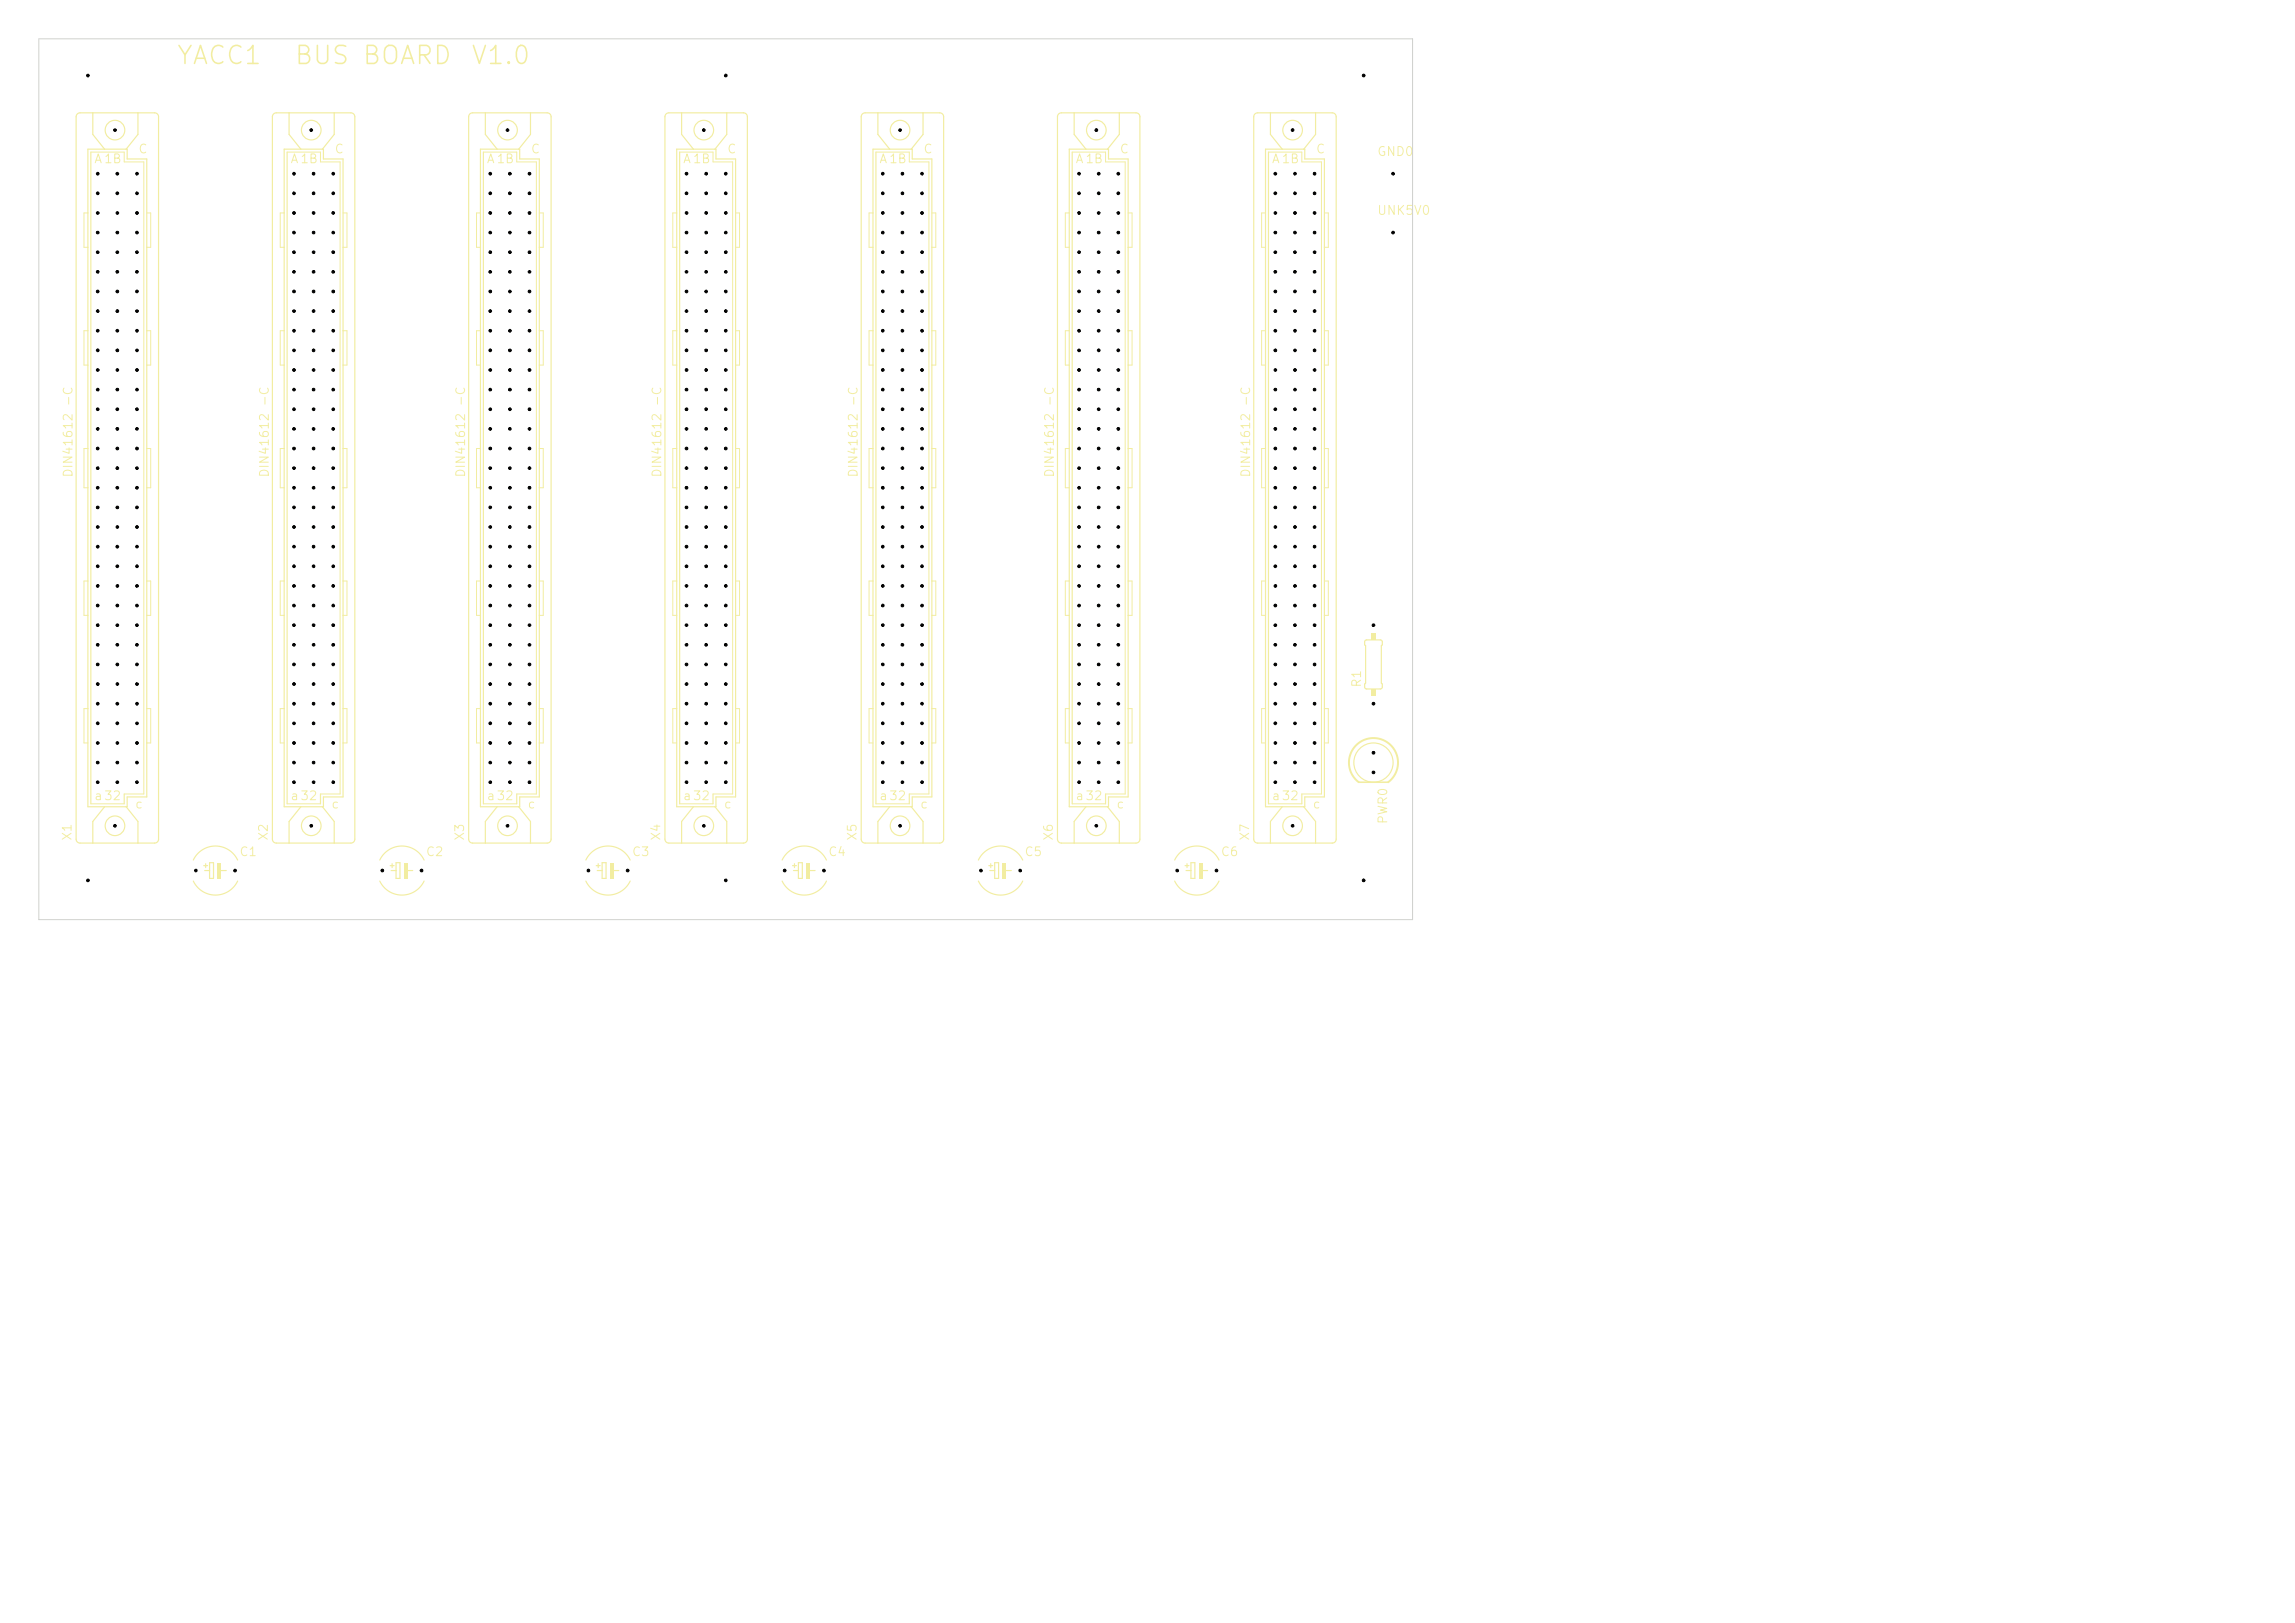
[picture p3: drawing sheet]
<svg xmlns="http://www.w3.org/2000/svg" width="297mm" height="210mm" viewBox="0 0 297 210" stroke-linecap="round" stroke-linejoin="round" font-family="sans-serif">
<defs><g id="words">
<g font-size="2.3" fill="#f2eda1">
<text x="22.7" y="8.9">YACC1</text>
<text x="37.9" y="8.9">BUS BOARD</text>
<text x="60.8" y="8.9">V1.0</text>
</g>
<g font-size="1.2" fill="#f2eda1">
<text x="178.1" y="20.5">GND0</text>
<text x="178.1" y="28.1">UNK5V0</text>
</g>
<g font-size="1.1" fill="#f2eda1">
<text x="12.1" y="21.4">A1B</text>
<text x="17.8" y="20.1">C</text>
<text x="37.5" y="21.4">A1B</text>
<text x="43.2" y="20.1">C</text>
<text x="62.9" y="21.4">A1B</text>
<text x="68.6" y="20.1">C</text>
<text x="88.3" y="21.4">A1B</text>
<text x="94" y="20.1">C</text>
<text x="113.7" y="21.4">A1B</text>
<text x="119.4" y="20.1">C</text>
<text x="139.1" y="21.4">A1B</text>
<text x="144.8" y="20.1">C</text>
<text x="164.5" y="21.4">A1B</text>
<text x="170.2" y="20.1">C</text>
<text x="9.7" y="61.9" transform="rotate(-90 9.7 61.9)">DIN41612 -C</text>
<text x="35.1" y="61.9" transform="rotate(-90 35.1 61.9)">DIN41612 -C</text>
<text x="60.5" y="61.9" transform="rotate(-90 60.5 61.9)">DIN41612 -C</text>
<text x="85.9" y="61.9" transform="rotate(-90 85.9 61.9)">DIN41612 -C</text>
<text x="111.3" y="61.9" transform="rotate(-90 111.3 61.9)">DIN41612 -C</text>
<text x="136.7" y="61.9" transform="rotate(-90 136.7 61.9)">DIN41612 -C</text>
<text x="162.1" y="61.9" transform="rotate(-90 162.1 61.9)">DIN41612 -C</text>
<text x="176.4" y="89.1" transform="rotate(-90 176.4 89.1)">R1</text>
<text x="12.1" y="103.8">a32</text>
<text x="17.4" y="104.9">c</text>
<text x="37.5" y="103.8">a32</text>
<text x="42.8" y="104.9">c</text>
<text x="62.9" y="103.8">a32</text>
<text x="68.2" y="104.9">c</text>
<text x="88.3" y="103.8">a32</text>
<text x="93.6" y="104.9">c</text>
<text x="113.7" y="103.8">a32</text>
<text x="119" y="104.9">c</text>
<text x="139.1" y="103.8">a32</text>
<text x="144.4" y="104.9">c</text>
<text x="164.5" y="103.8">a32</text>
<text x="169.8" y="104.9">c</text>
<text x="179.8" y="106.7" transform="rotate(-90 179.8 106.7)">PWR0</text>
<text x="9.5" y="108.9" transform="rotate(-90 9.5 108.9)">X1</text>
<text x="30.9" y="111.1">C1</text>
<text x="34.9" y="108.9" transform="rotate(-90 34.9 108.9)">X2</text>
<text x="55" y="111.1">C2</text>
<text x="60.3" y="108.9" transform="rotate(-90 60.3 108.9)">X3</text>
<text x="81.7" y="111.1">C3</text>
<text x="85.7" y="108.9" transform="rotate(-90 85.7 108.9)">X4</text>
<text x="107.1" y="111.1">C4</text>
<text x="111.1" y="108.9" transform="rotate(-90 111.1 108.9)">X5</text>
<text x="132.5" y="111.1">C5</text>
<text x="136.5" y="108.9" transform="rotate(-90 136.5 108.9)">X6</text>
<text x="157.9" y="111.1">C6</text>
<text x="161.9" y="108.9" transform="rotate(-90 161.9 108.9)">X7</text>
</g>
</g></defs>
<path d="M126.6 111.3a3.2 3.2 0 0 1 2.9-1.8 3.2 3.2 0 0 1 2.9 1.8M126.6 114a3.2 3.2 0 0 0 2.9 1.8 3.2 3.2 0 0 0 2.9-1.8M128 112h.5M128.1 112.6h.6M128.2 111.8v.5M128.7 111.6h.5v2.1h-.5zM130.1 112.6h.8" fill="none" stroke="#f2eda1" stroke-width=".15"/>
<path d="M129.7 111.6h.5v2.1h-.5z" fill="#f2eda1"/>
<g fill="none" stroke="#f2eda1" stroke-width=".15">
<path d="M86.2 14.7l.4-.1h9.6a.51 .51 0 0 1 .5 .5v93.5a.51 .51 0 0 1-.5 .5h-9.6a.51 .51 0 0 1-.5-.5v-93.5zM87.6 19.3h5.1v1.3h2.5v82.5h-2.5v1.3h-5.1zM88 19.7v84.3M88.2 14.6v2.8l1.5 1.9M94.1 14.6v2.8l-1.6 1.9M176.7 82.9l.2-.1h1.7l.3 .2v.4l-.1 .2v4.8l.1 .1v.4l-.2 .2h-1.9l-.2-.1v-.5l.1-.1v-4.8l-.1-.2zM89.7 104.4l-1.5 1.9v2.8M92.3 102.7v1.3M92.5 104.4l1.6 1.9v2.8"/>
<circle cx="91.1" cy="16.8" r="1.27"/>
<circle cx="91.1" cy="106.9" r="1.27"/>
</g>
<path d="M88 19.7h4.3v1.3h2.5v81.7h-2.5M87.6 27.6h-.5v4.4h.5M95.2 27.6h.5v4.4h-.5M87.6 42.8h-.5v4.4h.5M87.6 58h-.5v5.1h.5M95.2 42.8h.5v4.4h-.5M95.2 58h.5v5.1h-.5M87.6 75.2h-.5v4.4h.5M95.2 75.2h.5v4.4h-.5M87.6 91.7h-.5v4.4h.5M95.2 91.7h.5v4.4h-.5M88 104h4.3" fill="none" stroke="#f2eda1" stroke-width=".13"/>
<g fill="#f2eda1">
<path d="M177.4 81.9h.6v.9h-.6z"/>
<path d="M177.4 89.1h.6v.9h-.6z"/>
</g>
<path d="M175.8 101.2h3.8" fill="none" stroke="#f2eda1" stroke-width=".2"/>
<path d="M175.8 101.2a3.2 3.2 0 0 1-.4-4.7 3.2 3.2 0 0 1 4.7 0 3.2 3.2 0 0 1-.5 4.7" fill="none" stroke="#f2eda1" stroke-width=".25"/>
<g fill="none" stroke="#f2eda1" stroke-width=".15">
<path d="M10 14.7l.4-.1h9.6a.51 .51 0 0 1 .5 .5v93.5a.51 .51 0 0 1-.5 .5h-9.6a.51 .51 0 0 1-.5-.5v-93.5zM11.4 19.3h5.1v1.3h2.5v82.5h-2.5v1.3h-5.1zM11.8 19.7v84.3M12 14.6v2.8l1.5 1.9M17.9 14.6v2.8l-1.6 1.9M35.4 14.7l.4-.1h9.6a.51 .51 0 0 1 .5 .5v93.5a.51 .51 0 0 1-.5 .5h-9.6a.51 .51 0 0 1-.5-.5v-93.5zM36.8 19.3h5.1v1.3h2.5v82.5h-2.5v1.3h-5.1zM37.2 19.7v84.3M37.4 14.6v2.8l1.5 1.9M43.3 14.6v2.8l-1.6 1.9M13.5 104.4l-1.5 1.9v2.8M16.1 102.7v1.3"/>
<path d="M16.3 104.4l1.6 1.9v2.8M38.9 104.4l-1.5 1.9v2.8M41.5 102.7v1.3M41.7 104.4l1.6 1.9v2.8M101.2 111.3a3.2 3.2 0 0 1 2.9-1.8 3.2 3.2 0 0 1 2.9 1.8M101.2 114a3.2 3.2 0 0 0 2.9 1.8 3.2 3.2 0 0 0 2.9-1.8M102.6 112h.5M102.7 112.6h.6M102.8 111.8v.5M103.3 111.6h.5v2.1h-.5zM104.7 112.6h.8"/>
<circle cx="14.9" cy="16.8" r="1.27"/>
<circle cx="40.3" cy="16.8" r="1.27"/>
<circle cx="177.7" cy="98.7" r="2.54"/>
<circle cx="14.9" cy="106.9" r="1.27"/>
<circle cx="40.3" cy="106.9" r="1.27"/>
</g>
<g fill="none" stroke="#f2eda1" stroke-width=".13">
<path d="M11.8 19.7h4.3v1.3h2.5v81.7h-2.5M37.2 19.7h4.3v1.3h2.5v81.7h-2.5M11.4 27.6h-.5v4.4h.5M19 27.6h.5v4.4h-.5M36.8 27.6h-.5v4.4h.5M44.4 27.6h.5v4.4h-.5M11.4 42.8h-.5v4.4h.5M11.4 58h-.5v5.1h.5M19 42.8h.5v4.4h-.5M19 58h.5v5.1h-.5M36.8 42.8h-.5v4.4h.5M36.8 58h-.5v5.1h.5"/>
<path d="M44.4 42.8h.5v4.4h-.5M44.4 58h.5v5.1h-.5M11.4 75.2h-.5v4.4h.5M19 75.2h.5v4.4h-.5M36.8 75.2h-.5v4.4h.5M44.4 75.2h.5v4.4h-.5M11.4 91.7h-.5v4.4h.5M19 91.7h.5v4.4h-.5M36.8 91.7h-.5v4.4h.5M44.4 91.7h.5v4.4h-.5M11.8 104h4.3M37.2 104h4.3"/>
</g>
<path d="M104.3 111.6h.5v2.1h-.5z" fill="#f2eda1"/>
<path d="M152 111.3a3.2 3.2 0 0 1 2.9-1.8 3.2 3.2 0 0 1 2.9 1.8M152 114a3.2 3.2 0 0 0 2.9 1.8 3.2 3.2 0 0 0 2.9-1.8M153.4 112h.5M153.5 112.6h.6M153.6 111.8v.5M154.1 111.6h.5v2.1h-.5zM155.5 112.6h.8" fill="none" stroke="#f2eda1" stroke-width=".15"/>
<path d="M155.1 111.6h.5v2.1h-.5z" fill="#f2eda1"/>
<g fill="none" stroke="#f2eda1" stroke-width=".15">
<path d="M60.8 14.7l.4-.1h9.6a.51 .51 0 0 1 .5 .5v93.5a.51 .51 0 0 1-.5 .5h-9.6a.51 .51 0 0 1-.5-.5v-93.5zM62.2 19.3h5.1v1.3h2.5v82.5h-2.5v1.3h-5.1zM62.6 19.7v84.3M62.8 14.6v2.8l1.5 1.9M68.7 14.6v2.8l-1.6 1.9M25 111.3a3.2 3.2 0 0 1 2.9-1.8 3.2 3.2 0 0 1 2.9 1.8M25 114a3.2 3.2 0 0 0 2.9 1.8 3.2 3.2 0 0 0 2.9-1.8M26.4 112h.5M26.5 112.6h.6M26.6 111.8v.5M27.1 111.6h.5v2.1h-.5zM28.5 112.6h.8"/>
<path d="M64.3 104.4l-1.5 1.9v2.8M66.9 102.7v1.3M67.1 104.4l1.6 1.9v2.8"/>
<circle cx="65.7" cy="16.8" r="1.27"/>
<circle cx="65.7" cy="106.9" r="1.27"/>
</g>
<path d="M62.6 19.7h4.3v1.3h2.5v81.7h-2.5M62.2 27.6h-.5v4.4h.5M69.8 27.6h.5v4.4h-.5M62.2 42.8h-.5v4.4h.5M62.2 58h-.5v5.1h.5M69.8 42.8h.5v4.4h-.5M69.8 58h.5v5.1h-.5M62.2 75.2h-.5v4.4h.5M69.8 75.2h.5v4.4h-.5M62.2 91.7h-.5v4.4h.5M69.8 91.7h.5v4.4h-.5M62.6 104h4.3" fill="none" stroke="#f2eda1" stroke-width=".13"/>
<path d="M28.1 111.6h.5v2.1h-.5z" fill="#f2eda1"/>
<g fill="none" stroke="#f2eda1" stroke-width=".15">
<path d="M162.4 14.7l.4-.1h9.6a.51 .51 0 0 1 .5 .5v93.5a.51 .51 0 0 1-.5 .5h-9.6a.51 .51 0 0 1-.5-.5v-93.5zM163.8 19.3h5.1v1.3h2.5v82.5h-2.5v1.3h-5.1zM164.2 19.7v84.3M164.4 14.6v2.8l1.5 1.9M170.3 14.6v2.8l-1.6 1.9M75.8 111.3a3.2 3.2 0 0 1 2.9-1.8 3.2 3.2 0 0 1 2.9 1.8M75.8 114a3.2 3.2 0 0 0 2.9 1.8 3.2 3.2 0 0 0 2.9-1.8M77.2 112h.5M77.3 112.6h.6M77.4 111.8v.5M77.9 111.6h.5v2.1h-.5zM79.3 112.6h.8"/>
<path d="M165.9 104.4l-1.5 1.9v2.8M168.5 102.7v1.3M168.7 104.4l1.6 1.9v2.8"/>
<circle cx="167.3" cy="16.8" r="1.27"/>
<circle cx="167.3" cy="106.9" r="1.27"/>
</g>
<path d="M164.2 19.7h4.3v1.3h2.5v81.7h-2.5M163.8 27.6h-.5v4.4h.5M171.4 27.6h.5v4.4h-.5M163.8 42.8h-.5v4.4h.5M163.8 58h-.5v5.1h.5M171.4 42.8h.5v4.4h-.5M171.4 58h.5v5.1h-.5M163.8 75.2h-.5v4.4h.5M171.4 75.2h.5v4.4h-.5M163.8 91.7h-.5v4.4h.5M171.4 91.7h.5v4.4h-.5M164.2 104h4.3" fill="none" stroke="#f2eda1" stroke-width=".13"/>
<path d="M78.9 111.6h.5v2.1h-.5z" fill="#f2eda1"/>
<g fill="none" stroke="#f2eda1" stroke-width=".15">
<path d="M137 14.7l.4-.1h9.6a.51 .51 0 0 1 .5 .5v93.5a.51 .51 0 0 1-.5 .5h-9.6a.51 .51 0 0 1-.5-.5v-93.5zM138.4 19.3h5.1v1.3h2.5v82.5h-2.5v1.3h-5.1zM138.8 19.7v84.3M139 14.6v2.8l1.5 1.9M144.9 14.6v2.8l-1.6 1.9M49.1 111.3a3.2 3.2 0 0 1 2.9-1.8 3.2 3.2 0 0 1 2.9 1.8M49.1 114a3.2 3.2 0 0 0 2.9 1.8 3.2 3.2 0 0 0 2.9-1.8M50.5 112h.5M50.6 112.6h.7M50.7 111.8v.5M51.3 111.6h.5v2.1h-.5zM52.6 112.6h.8"/>
<path d="M140.5 104.4l-1.5 1.9v2.8M143.1 102.7v1.3M143.3 104.4l1.6 1.9v2.8"/>
<circle cx="141.9" cy="16.8" r="1.27"/>
<circle cx="141.9" cy="106.9" r="1.27"/>
</g>
<path d="M138.8 19.7h4.3v1.3h2.5v81.7h-2.5M138.4 27.6h-.5v4.4h.5M146 27.6h.5v4.4h-.5M138.4 42.8h-.5v4.4h.5M138.4 58h-.5v5.1h.5M146 42.8h.5v4.4h-.5M146 58h.5v5.1h-.5M138.4 75.2h-.5v4.4h.5M146 75.2h.5v4.4h-.5M138.4 91.7h-.5v4.4h.5M146 91.7h.5v4.4h-.5M138.8 104h4.3" fill="none" stroke="#f2eda1" stroke-width=".13"/>
<path d="M52.3 111.6h.5v2.1h-.5z" fill="#f2eda1"/>
<g fill="none" stroke="#f2eda1" stroke-width=".15">
<path d="M111.6 14.7l.4-.1h9.6a.51 .51 0 0 1 .5 .5v93.5a.51 .51 0 0 1-.5 .5h-9.6a.51 .51 0 0 1-.5-.5v-93.5zM113 19.3h5.1v1.3h2.5v82.5h-2.5v1.3h-5.1zM113.4 19.7v84.3M113.6 14.6v2.8l1.5 1.9M119.5 14.6v2.8l-1.6 1.9M115.1 104.4l-1.5 1.9v2.8M117.7 102.7v1.3M117.9 104.4l1.6 1.9v2.8"/>
<circle cx="116.5" cy="16.8" r="1.27"/>
<circle cx="116.5" cy="106.9" r="1.27"/>
</g>
<path d="M113.4 19.7h4.3v1.3h2.5v81.7h-2.5M113 27.6h-.5v4.4h.5M120.6 27.6h.5v4.4h-.5M113 42.8h-.5v4.4h.5M113 58h-.5v5.1h.5M120.6 42.8h.5v4.4h-.5M120.6 58h.5v5.1h-.5M113 75.2h-.5v4.4h.5M120.6 75.2h.5v4.4h-.5M113 91.7h-.5v4.4h.5M120.6 91.7h.5v4.4h-.5M113.4 104h4.3" fill="none" stroke="#f2eda1" stroke-width=".13"/>
<path d="M5 5h177.8v114h-177.8z" fill="none" stroke="#d0d2cd" stroke-width=".13"/>
<g fill="#000" stroke="#000" stroke-width=".13">
<circle cx="11.4" cy="9.8" r=".17"/>
<circle cx="14.9" cy="16.8" r=".17"/>
<circle cx="40.3" cy="16.8" r=".18"/>
<circle cx="65.7" cy="16.8" r=".18"/>
<circle cx="91.1" cy="16.8" r=".18"/>
<circle cx="93.9" cy="9.8" r=".18"/>
<circle cx="116.5" cy="16.8" r=".18"/>
<circle cx="141.9" cy="16.8" r=".18"/>
<circle cx="167.3" cy="16.8" r=".18"/>
<circle cx="176.5" cy="9.8" r=".18"/>
<circle cx="12.6" cy="27.6" r=".17"/>
<circle cx="12.6" cy="32.6" r=".17"/>
<circle cx="12.6" cy="25" r=".17"/>
<circle cx="12.6" cy="22.5" r=".17"/>
<circle cx="12.6" cy="30.1" r=".17"/>
<circle cx="12.6" cy="35.2" r=".17"/>
<circle cx="12.6" cy="37.7" r=".17"/>
<circle cx="15.2" cy="30.1" r=".17"/>
<circle cx="15.2" cy="27.6" r=".17"/>
<circle cx="15.2" cy="22.5" r=".17"/>
<circle cx="15.2" cy="32.6" r=".17"/>
<circle cx="15.2" cy="35.2" r=".17"/>
<circle cx="15.2" cy="25" r=".17"/>
<circle cx="15.2" cy="37.7" r=".17"/>
<circle cx="17.7" cy="30.1" r=".17"/>
<circle cx="17.7" cy="22.5" r=".17"/>
<circle cx="17.7" cy="32.6" r=".17"/>
<circle cx="17.7" cy="27.6" r=".17"/>
<circle cx="17.7" cy="25" r=".17"/>
<circle cx="17.7" cy="35.2" r=".17"/>
<circle cx="17.7" cy="37.7" r=".17"/>
<circle cx="38" cy="32.6" r=".18"/>
<circle cx="38" cy="25" r=".18"/>
<circle cx="38" cy="22.5" r=".18"/>
<circle cx="38" cy="35.2" r=".18"/>
<circle cx="38" cy="30.1" r=".18"/>
<circle cx="38" cy="27.6" r=".18"/>
<circle cx="38" cy="37.7" r=".18"/>
<circle cx="40.6" cy="37.7" r=".18"/>
<circle cx="40.6" cy="25" r=".18"/>
<circle cx="40.6" cy="32.6" r=".18"/>
<circle cx="40.6" cy="30.1" r=".18"/>
<circle cx="40.6" cy="35.2" r=".18"/>
<circle cx="40.6" cy="22.5" r=".18"/>
<circle cx="40.6" cy="27.6" r=".18"/>
<circle cx="43.1" cy="30.1" r=".18"/>
<circle cx="43.1" cy="32.6" r=".18"/>
<circle cx="43.1" cy="35.2" r=".18"/>
<circle cx="43.1" cy="37.7" r=".18"/>
<circle cx="43.1" cy="22.5" r=".18"/>
<circle cx="43.1" cy="27.6" r=".18"/>
<circle cx="43.1" cy="25" r=".18"/>
<circle cx="63.4" cy="27.6" r=".18"/>
<circle cx="63.4" cy="32.6" r=".18"/>
<circle cx="63.4" cy="35.2" r=".18"/>
<circle cx="63.4" cy="30.1" r=".18"/>
<circle cx="63.4" cy="25" r=".18"/>
<circle cx="63.4" cy="37.7" r=".18"/>
<circle cx="63.4" cy="22.5" r=".18"/>
<circle cx="66" cy="37.7" r=".18"/>
<circle cx="66" cy="27.6" r=".18"/>
<circle cx="66" cy="35.2" r=".18"/>
<circle cx="66" cy="22.5" r=".18"/>
<circle cx="66" cy="25" r=".18"/>
<circle cx="66" cy="32.6" r=".18"/>
<circle cx="66" cy="30.1" r=".18"/>
<circle cx="68.5" cy="32.6" r=".18"/>
<circle cx="68.5" cy="30.1" r=".18"/>
<circle cx="68.5" cy="27.6" r=".18"/>
<circle cx="68.5" cy="35.2" r=".18"/>
<circle cx="68.5" cy="22.5" r=".18"/>
<circle cx="68.5" cy="37.7" r=".18"/>
<circle cx="68.5" cy="25" r=".18"/>
<circle cx="88.8" cy="37.7" r=".18"/>
<circle cx="88.8" cy="30.1" r=".18"/>
<circle cx="88.8" cy="25" r=".18"/>
<circle cx="88.8" cy="32.6" r=".18"/>
<circle cx="88.8" cy="27.6" r=".18"/>
<circle cx="88.8" cy="22.5" r=".18"/>
<circle cx="88.8" cy="35.2" r=".18"/>
<circle cx="91.4" cy="22.5" r=".18"/>
<circle cx="91.4" cy="37.7" r=".18"/>
<circle cx="91.4" cy="27.6" r=".18"/>
<circle cx="91.4" cy="30.1" r=".18"/>
<circle cx="91.4" cy="32.6" r=".18"/>
<circle cx="91.4" cy="25" r=".18"/>
<circle cx="91.4" cy="35.2" r=".18"/>
<circle cx="93.9" cy="27.6" r=".18"/>
<circle cx="93.9" cy="22.5" r=".18"/>
<circle cx="93.9" cy="25" r=".18"/>
<circle cx="93.9" cy="37.7" r=".18"/>
<circle cx="93.9" cy="30.1" r=".18"/>
<circle cx="93.9" cy="32.6" r=".18"/>
<circle cx="93.9" cy="35.2" r=".18"/>
<circle cx="114.2" cy="27.6" r=".18"/>
<circle cx="114.2" cy="25" r=".18"/>
<circle cx="114.2" cy="22.5" r=".18"/>
<circle cx="114.2" cy="37.7" r=".18"/>
<circle cx="114.2" cy="30.1" r=".18"/>
<circle cx="114.2" cy="32.6" r=".18"/>
<circle cx="114.2" cy="35.2" r=".18"/>
<circle cx="116.8" cy="22.5" r=".18"/>
<circle cx="116.8" cy="27.6" r=".18"/>
<circle cx="116.8" cy="25" r=".18"/>
<circle cx="116.8" cy="30.1" r=".18"/>
<circle cx="116.8" cy="32.6" r=".18"/>
<circle cx="116.8" cy="37.7" r=".18"/>
<circle cx="116.8" cy="35.2" r=".18"/>
<circle cx="119.3" cy="35.2" r=".18"/>
<circle cx="119.3" cy="30.1" r=".18"/>
<circle cx="119.3" cy="32.6" r=".18"/>
<circle cx="119.3" cy="25" r=".18"/>
<circle cx="119.3" cy="37.7" r=".18"/>
<circle cx="119.3" cy="27.6" r=".18"/>
<circle cx="119.3" cy="22.5" r=".18"/>
<circle cx="139.6" cy="35.2" r=".18"/>
<circle cx="139.6" cy="25" r=".18"/>
<circle cx="139.6" cy="30.1" r=".18"/>
<circle cx="139.6" cy="32.6" r=".18"/>
<circle cx="139.6" cy="22.5" r=".18"/>
<circle cx="139.6" cy="27.6" r=".18"/>
<circle cx="139.6" cy="37.7" r=".18"/>
<circle cx="142.2" cy="22.5" r=".18"/>
<circle cx="142.2" cy="37.7" r=".18"/>
<circle cx="142.2" cy="25" r=".18"/>
<circle cx="142.2" cy="30.1" r=".18"/>
<circle cx="142.2" cy="35.2" r=".18"/>
<circle cx="142.2" cy="27.6" r=".18"/>
<circle cx="142.2" cy="32.6" r=".18"/>
<circle cx="144.7" cy="35.2" r=".18"/>
<circle cx="144.7" cy="32.6" r=".18"/>
<circle cx="144.7" cy="30.1" r=".18"/>
<circle cx="144.7" cy="27.6" r=".18"/>
<circle cx="144.7" cy="22.5" r=".18"/>
<circle cx="144.7" cy="25" r=".18"/>
<circle cx="144.7" cy="37.7" r=".18"/>
<circle cx="165" cy="35.2" r=".18"/>
<circle cx="165" cy="32.6" r=".18"/>
<circle cx="165" cy="30.1" r=".18"/>
<circle cx="165" cy="37.7" r=".18"/>
<circle cx="165" cy="22.5" r=".18"/>
<circle cx="165" cy="25" r=".18"/>
<circle cx="165" cy="27.6" r=".18"/>
<circle cx="167.6" cy="22.5" r=".18"/>
<circle cx="167.6" cy="25" r=".18"/>
<circle cx="167.6" cy="30.1" r=".18"/>
<circle cx="167.6" cy="32.6" r=".18"/>
<circle cx="167.6" cy="35.2" r=".18"/>
<circle cx="167.6" cy="37.7" r=".18"/>
<circle cx="167.6" cy="27.6" r=".18"/>
<circle cx="170.1" cy="30.1" r=".18"/>
<circle cx="170.1" cy="35.2" r=".18"/>
<circle cx="170.1" cy="32.6" r=".18"/>
<circle cx="170.1" cy="25" r=".18"/>
<circle cx="170.1" cy="27.6" r=".18"/>
<circle cx="170.1" cy="22.5" r=".18"/>
<circle cx="170.1" cy="37.7" r=".18"/>
<circle cx="180.3" cy="30.1" r=".18"/>
<circle cx="180.3" cy="22.5" r=".18"/>
<circle cx="12.6" cy="42.8" r=".17"/>
<circle cx="12.6" cy="40.3" r=".17"/>
<circle cx="12.6" cy="58" r=".17"/>
<circle cx="12.6" cy="55.5" r=".17"/>
<circle cx="12.6" cy="45.3" r=".17"/>
<circle cx="12.6" cy="50.4" r=".17"/>
<circle cx="12.6" cy="53" r=".17"/>
<circle cx="12.6" cy="47.9" r=".17"/>
<circle cx="15.2" cy="42.8" r=".17"/>
<circle cx="15.2" cy="40.3" r=".17"/>
<circle cx="15.2" cy="55.5" r=".17"/>
<circle cx="15.2" cy="58" r=".17"/>
<circle cx="15.2" cy="53" r=".17"/>
<circle cx="15.2" cy="50.4" r=".17"/>
<circle cx="15.2" cy="45.3" r=".17"/>
<circle cx="15.2" cy="47.9" r=".17"/>
<circle cx="17.7" cy="40.3" r=".17"/>
<circle cx="17.7" cy="42.8" r=".17"/>
<circle cx="17.7" cy="55.5" r=".17"/>
<circle cx="17.7" cy="50.4" r=".17"/>
<circle cx="17.7" cy="58" r=".17"/>
<circle cx="17.7" cy="53" r=".17"/>
<circle cx="17.7" cy="45.3" r=".17"/>
<circle cx="17.7" cy="47.9" r=".17"/>
<circle cx="38" cy="40.3" r=".18"/>
<circle cx="38" cy="42.8" r=".18"/>
<circle cx="38" cy="55.5" r=".18"/>
<circle cx="38" cy="45.3" r=".18"/>
<circle cx="38" cy="53" r=".18"/>
<circle cx="38" cy="47.9" r=".18"/>
<circle cx="38" cy="58" r=".18"/>
<circle cx="38" cy="50.4" r=".18"/>
<circle cx="40.6" cy="42.8" r=".18"/>
<circle cx="40.6" cy="40.3" r=".18"/>
<circle cx="40.6" cy="50.4" r=".18"/>
<circle cx="40.6" cy="58" r=".18"/>
<circle cx="40.6" cy="55.5" r=".18"/>
<circle cx="40.6" cy="53" r=".18"/>
<circle cx="40.6" cy="45.3" r=".18"/>
<circle cx="40.6" cy="47.9" r=".18"/>
<circle cx="43.1" cy="40.3" r=".18"/>
<circle cx="43.1" cy="42.8" r=".18"/>
<circle cx="43.1" cy="45.3" r=".18"/>
<circle cx="43.1" cy="55.5" r=".18"/>
<circle cx="43.1" cy="47.9" r=".18"/>
<circle cx="43.1" cy="50.4" r=".18"/>
<circle cx="43.1" cy="58" r=".18"/>
<circle cx="43.1" cy="53" r=".18"/>
<circle cx="63.4" cy="40.3" r=".18"/>
<circle cx="63.4" cy="42.8" r=".18"/>
<circle cx="63.4" cy="45.3" r=".18"/>
<circle cx="63.4" cy="55.5" r=".18"/>
<circle cx="63.4" cy="50.4" r=".18"/>
<circle cx="63.4" cy="58" r=".18"/>
<circle cx="63.4" cy="53" r=".18"/>
<circle cx="63.4" cy="47.9" r=".18"/>
<circle cx="66" cy="40.3" r=".18"/>
<circle cx="66" cy="42.8" r=".18"/>
<circle cx="66" cy="55.5" r=".18"/>
<circle cx="66" cy="58" r=".18"/>
<circle cx="66" cy="47.9" r=".18"/>
<circle cx="66" cy="50.4" r=".18"/>
<circle cx="66" cy="53" r=".18"/>
<circle cx="66" cy="45.3" r=".18"/>
<circle cx="68.5" cy="40.3" r=".18"/>
<circle cx="68.5" cy="42.8" r=".18"/>
<circle cx="68.5" cy="50.4" r=".18"/>
<circle cx="68.5" cy="55.5" r=".18"/>
<circle cx="68.5" cy="45.3" r=".18"/>
<circle cx="68.5" cy="58" r=".18"/>
<circle cx="68.5" cy="47.9" r=".18"/>
<circle cx="68.5" cy="53" r=".18"/>
<circle cx="88.8" cy="42.8" r=".18"/>
<circle cx="88.8" cy="40.3" r=".18"/>
<circle cx="88.8" cy="50.4" r=".18"/>
<circle cx="88.8" cy="58" r=".18"/>
<circle cx="88.8" cy="55.5" r=".18"/>
<circle cx="88.8" cy="45.3" r=".18"/>
<circle cx="88.8" cy="53" r=".18"/>
<circle cx="88.8" cy="47.9" r=".18"/>
<circle cx="91.4" cy="42.8" r=".18"/>
<circle cx="91.4" cy="40.3" r=".18"/>
<circle cx="91.4" cy="47.9" r=".18"/>
<circle cx="91.4" cy="58" r=".18"/>
<circle cx="91.4" cy="53" r=".18"/>
<circle cx="91.4" cy="55.5" r=".18"/>
<circle cx="91.4" cy="45.3" r=".18"/>
<circle cx="91.4" cy="50.4" r=".18"/>
<circle cx="93.9" cy="42.8" r=".18"/>
<circle cx="93.9" cy="40.3" r=".18"/>
<circle cx="93.9" cy="47.9" r=".18"/>
<circle cx="93.9" cy="53" r=".18"/>
<circle cx="93.9" cy="58" r=".18"/>
<circle cx="93.9" cy="45.3" r=".18"/>
<circle cx="93.9" cy="50.4" r=".18"/>
<circle cx="93.9" cy="55.5" r=".18"/>
<circle cx="114.2" cy="42.8" r=".18"/>
<circle cx="114.2" cy="40.3" r=".18"/>
<circle cx="114.2" cy="53" r=".18"/>
<circle cx="114.2" cy="45.3" r=".18"/>
<circle cx="114.2" cy="58" r=".18"/>
<circle cx="114.2" cy="50.4" r=".18"/>
<circle cx="114.2" cy="47.9" r=".18"/>
<circle cx="114.2" cy="55.5" r=".18"/>
<circle cx="116.8" cy="42.8" r=".18"/>
<circle cx="116.8" cy="40.3" r=".18"/>
<circle cx="116.8" cy="50.4" r=".18"/>
<circle cx="116.8" cy="45.3" r=".18"/>
<circle cx="116.8" cy="47.9" r=".18"/>
<circle cx="116.8" cy="55.5" r=".18"/>
<circle cx="116.8" cy="53" r=".18"/>
<circle cx="116.8" cy="58" r=".18"/>
<circle cx="119.3" cy="42.8" r=".18"/>
<circle cx="119.3" cy="40.3" r=".18"/>
<circle cx="119.3" cy="55.5" r=".18"/>
<circle cx="119.3" cy="53" r=".18"/>
<circle cx="119.3" cy="47.9" r=".18"/>
<circle cx="119.3" cy="45.3" r=".18"/>
<circle cx="119.3" cy="50.4" r=".18"/>
<circle cx="119.3" cy="58" r=".18"/>
<circle cx="139.6" cy="42.8" r=".18"/>
<circle cx="139.6" cy="40.3" r=".18"/>
<circle cx="139.6" cy="55.5" r=".18"/>
<circle cx="139.6" cy="45.3" r=".18"/>
<circle cx="139.6" cy="58" r=".18"/>
<circle cx="139.6" cy="50.4" r=".18"/>
<circle cx="139.6" cy="53" r=".18"/>
<circle cx="139.6" cy="47.9" r=".18"/>
<circle cx="142.2" cy="40.3" r=".18"/>
<circle cx="142.2" cy="42.8" r=".18"/>
<circle cx="142.2" cy="47.9" r=".18"/>
<circle cx="142.2" cy="55.5" r=".18"/>
<circle cx="142.2" cy="45.3" r=".18"/>
<circle cx="142.2" cy="58" r=".18"/>
<circle cx="142.2" cy="50.4" r=".18"/>
<circle cx="142.2" cy="53" r=".18"/>
<circle cx="144.7" cy="42.8" r=".18"/>
<circle cx="144.7" cy="40.3" r=".18"/>
<circle cx="144.7" cy="50.4" r=".18"/>
<circle cx="144.7" cy="55.5" r=".18"/>
<circle cx="144.7" cy="45.3" r=".18"/>
<circle cx="144.7" cy="47.9" r=".18"/>
<circle cx="144.7" cy="53" r=".18"/>
<circle cx="144.7" cy="58" r=".18"/>
<circle cx="165" cy="40.3" r=".18"/>
<circle cx="165" cy="42.8" r=".18"/>
<circle cx="165" cy="45.3" r=".18"/>
<circle cx="165" cy="53" r=".18"/>
<circle cx="165" cy="55.5" r=".18"/>
<circle cx="165" cy="58" r=".18"/>
<circle cx="165" cy="50.4" r=".18"/>
<circle cx="165" cy="47.9" r=".18"/>
<circle cx="167.6" cy="40.3" r=".18"/>
<circle cx="167.6" cy="42.8" r=".18"/>
<circle cx="167.6" cy="50.4" r=".18"/>
<circle cx="167.6" cy="47.9" r=".18"/>
<circle cx="167.6" cy="58" r=".18"/>
<circle cx="167.6" cy="45.3" r=".18"/>
<circle cx="167.6" cy="53" r=".18"/>
<circle cx="167.6" cy="55.5" r=".18"/>
<circle cx="170.1" cy="40.3" r=".18"/>
<circle cx="170.1" cy="42.8" r=".18"/>
<circle cx="170.1" cy="53" r=".18"/>
<circle cx="170.1" cy="58" r=".18"/>
<circle cx="170.1" cy="47.9" r=".18"/>
<circle cx="170.1" cy="50.4" r=".18"/>
<circle cx="170.1" cy="55.5" r=".18"/>
<circle cx="170.1" cy="45.3" r=".18"/>
<circle cx="12.6" cy="63.1" r=".17"/>
<circle cx="12.6" cy="65.7" r=".17"/>
<circle cx="12.6" cy="70.7" r=".17"/>
<circle cx="12.6" cy="60.6" r=".17"/>
<circle cx="12.6" cy="73.3" r=".17"/>
<circle cx="12.6" cy="78.4" r=".17"/>
<circle cx="12.6" cy="68.2" r=".17"/>
<circle cx="12.6" cy="75.8" r=".17"/>
<circle cx="15.2" cy="65.7" r=".17"/>
<circle cx="15.2" cy="78.4" r=".17"/>
<circle cx="15.2" cy="70.7" r=".17"/>
<circle cx="15.2" cy="73.3" r=".17"/>
<circle cx="15.2" cy="75.8" r=".17"/>
<circle cx="15.2" cy="68.2" r=".17"/>
<circle cx="15.2" cy="63.1" r=".17"/>
<circle cx="15.2" cy="60.6" r=".17"/>
<circle cx="17.7" cy="70.7" r=".17"/>
<circle cx="17.7" cy="63.1" r=".17"/>
<circle cx="17.7" cy="65.7" r=".17"/>
<circle cx="17.7" cy="60.6" r=".17"/>
<circle cx="17.7" cy="73.3" r=".17"/>
<circle cx="17.7" cy="68.2" r=".17"/>
<circle cx="17.7" cy="78.4" r=".17"/>
<circle cx="17.7" cy="75.8" r=".17"/>
<circle cx="38" cy="73.3" r=".18"/>
<circle cx="38" cy="68.2" r=".18"/>
<circle cx="38" cy="65.7" r=".18"/>
<circle cx="38" cy="70.7" r=".18"/>
<circle cx="38" cy="60.6" r=".18"/>
<circle cx="38" cy="63.1" r=".18"/>
<circle cx="38" cy="78.4" r=".18"/>
<circle cx="38" cy="75.8" r=".18"/>
<circle cx="40.6" cy="70.7" r=".18"/>
<circle cx="40.6" cy="75.8" r=".18"/>
<circle cx="40.6" cy="68.2" r=".18"/>
<circle cx="40.6" cy="63.1" r=".18"/>
<circle cx="40.6" cy="65.7" r=".18"/>
<circle cx="40.6" cy="78.4" r=".18"/>
<circle cx="40.6" cy="60.6" r=".18"/>
<circle cx="40.6" cy="73.3" r=".18"/>
<circle cx="43.1" cy="78.4" r=".18"/>
<circle cx="43.1" cy="63.1" r=".18"/>
<circle cx="43.1" cy="75.8" r=".18"/>
<circle cx="43.1" cy="60.6" r=".18"/>
<circle cx="43.1" cy="70.7" r=".18"/>
<circle cx="43.1" cy="73.3" r=".18"/>
<circle cx="43.1" cy="65.7" r=".18"/>
<circle cx="43.1" cy="68.2" r=".18"/>
<circle cx="63.4" cy="65.7" r=".18"/>
<circle cx="63.4" cy="70.7" r=".18"/>
<circle cx="63.4" cy="68.2" r=".18"/>
<circle cx="63.4" cy="60.6" r=".18"/>
<circle cx="63.4" cy="63.1" r=".18"/>
<circle cx="63.4" cy="73.3" r=".18"/>
<circle cx="63.4" cy="75.8" r=".18"/>
<circle cx="63.4" cy="78.4" r=".18"/>
<circle cx="66" cy="70.7" r=".18"/>
<circle cx="66" cy="60.6" r=".18"/>
<circle cx="66" cy="65.7" r=".18"/>
<circle cx="66" cy="68.2" r=".18"/>
<circle cx="66" cy="75.8" r=".18"/>
<circle cx="66" cy="63.1" r=".18"/>
<circle cx="66" cy="73.3" r=".18"/>
<circle cx="66" cy="78.4" r=".18"/>
<circle cx="68.5" cy="60.6" r=".18"/>
<circle cx="68.5" cy="63.1" r=".18"/>
<circle cx="68.5" cy="70.7" r=".18"/>
<circle cx="68.5" cy="65.7" r=".18"/>
<circle cx="68.5" cy="73.3" r=".18"/>
<circle cx="68.5" cy="75.8" r=".18"/>
<circle cx="68.5" cy="68.2" r=".18"/>
<circle cx="68.5" cy="78.4" r=".18"/>
<circle cx="88.8" cy="73.3" r=".18"/>
<circle cx="88.8" cy="68.2" r=".18"/>
<circle cx="88.8" cy="65.7" r=".18"/>
<circle cx="88.8" cy="75.8" r=".18"/>
<circle cx="88.8" cy="63.1" r=".18"/>
<circle cx="88.8" cy="78.4" r=".18"/>
<circle cx="88.8" cy="70.7" r=".18"/>
<circle cx="88.8" cy="60.6" r=".18"/>
<circle cx="91.4" cy="63.1" r=".18"/>
<circle cx="91.4" cy="73.3" r=".18"/>
<circle cx="91.4" cy="78.4" r=".18"/>
<circle cx="91.4" cy="68.2" r=".18"/>
<circle cx="91.4" cy="75.8" r=".18"/>
<circle cx="91.4" cy="60.6" r=".18"/>
<circle cx="91.4" cy="70.7" r=".18"/>
<circle cx="91.4" cy="65.7" r=".18"/>
<circle cx="93.9" cy="60.6" r=".18"/>
<circle cx="93.9" cy="78.4" r=".18"/>
<circle cx="93.9" cy="63.1" r=".18"/>
<circle cx="93.9" cy="73.3" r=".18"/>
<circle cx="93.9" cy="65.7" r=".18"/>
<circle cx="93.9" cy="75.8" r=".18"/>
<circle cx="93.9" cy="68.2" r=".18"/>
<circle cx="93.9" cy="70.7" r=".18"/>
<circle cx="114.2" cy="75.8" r=".18"/>
<circle cx="114.2" cy="73.3" r=".18"/>
<circle cx="114.2" cy="60.6" r=".18"/>
<circle cx="114.2" cy="63.1" r=".18"/>
<circle cx="114.2" cy="78.4" r=".18"/>
<circle cx="114.2" cy="70.7" r=".18"/>
<circle cx="114.2" cy="65.7" r=".18"/>
<circle cx="114.2" cy="68.2" r=".18"/>
<circle cx="116.8" cy="68.2" r=".18"/>
<circle cx="116.8" cy="65.7" r=".18"/>
<circle cx="116.8" cy="60.6" r=".18"/>
<circle cx="116.8" cy="73.3" r=".18"/>
<circle cx="116.8" cy="63.1" r=".18"/>
<circle cx="116.8" cy="70.7" r=".18"/>
<circle cx="116.8" cy="75.8" r=".18"/>
<circle cx="116.8" cy="78.4" r=".18"/>
<circle cx="119.3" cy="70.7" r=".18"/>
<circle cx="119.3" cy="60.6" r=".18"/>
<circle cx="119.3" cy="78.4" r=".18"/>
<circle cx="119.3" cy="63.1" r=".18"/>
<circle cx="119.3" cy="73.3" r=".18"/>
<circle cx="119.3" cy="68.2" r=".18"/>
<circle cx="119.3" cy="65.7" r=".18"/>
<circle cx="119.3" cy="75.8" r=".18"/>
<circle cx="139.6" cy="65.7" r=".18"/>
<circle cx="139.6" cy="70.7" r=".18"/>
<circle cx="139.6" cy="68.2" r=".18"/>
<circle cx="139.6" cy="60.6" r=".18"/>
<circle cx="139.6" cy="75.8" r=".18"/>
<circle cx="139.6" cy="78.4" r=".18"/>
<circle cx="139.6" cy="63.1" r=".18"/>
<circle cx="139.6" cy="73.3" r=".18"/>
<circle cx="142.2" cy="78.4" r=".18"/>
<circle cx="142.2" cy="60.6" r=".18"/>
<circle cx="142.2" cy="63.1" r=".18"/>
<circle cx="142.2" cy="65.7" r=".18"/>
<circle cx="142.2" cy="70.7" r=".18"/>
<circle cx="142.2" cy="68.2" r=".18"/>
<circle cx="142.2" cy="73.3" r=".18"/>
<circle cx="142.2" cy="75.8" r=".18"/>
<circle cx="144.7" cy="70.7" r=".18"/>
<circle cx="144.7" cy="60.6" r=".18"/>
<circle cx="144.7" cy="65.7" r=".18"/>
<circle cx="144.7" cy="68.2" r=".18"/>
<circle cx="144.7" cy="73.3" r=".18"/>
<circle cx="144.7" cy="75.8" r=".18"/>
<circle cx="144.7" cy="63.1" r=".18"/>
<circle cx="144.7" cy="78.4" r=".18"/>
<circle cx="165" cy="70.7" r=".18"/>
<circle cx="165" cy="60.6" r=".18"/>
<circle cx="165" cy="63.1" r=".18"/>
<circle cx="165" cy="65.7" r=".18"/>
<circle cx="165" cy="73.3" r=".18"/>
<circle cx="165" cy="68.2" r=".18"/>
<circle cx="165" cy="78.4" r=".18"/>
<circle cx="165" cy="75.8" r=".18"/>
<circle cx="167.6" cy="73.3" r=".18"/>
<circle cx="167.6" cy="75.8" r=".18"/>
<circle cx="167.6" cy="60.6" r=".18"/>
<circle cx="167.6" cy="70.7" r=".18"/>
<circle cx="167.6" cy="63.1" r=".18"/>
<circle cx="167.6" cy="65.7" r=".18"/>
<circle cx="167.6" cy="78.4" r=".18"/>
<circle cx="167.6" cy="68.2" r=".18"/>
<circle cx="170.1" cy="68.2" r=".18"/>
<circle cx="170.1" cy="60.6" r=".18"/>
<circle cx="170.1" cy="65.7" r=".18"/>
<circle cx="170.1" cy="70.7" r=".18"/>
<circle cx="170.1" cy="78.4" r=".18"/>
<circle cx="170.1" cy="63.1" r=".18"/>
<circle cx="170.1" cy="73.3" r=".18"/>
<circle cx="170.1" cy="75.8" r=".18"/>
<circle cx="12.6" cy="98.7" r=".17"/>
<circle cx="12.6" cy="91.1" r=".17"/>
<circle cx="12.6" cy="83.4" r=".17"/>
<circle cx="12.6" cy="80.9" r=".17"/>
<circle cx="12.6" cy="93.6" r=".17"/>
<circle cx="12.6" cy="96.1" r=".17"/>
<circle cx="12.6" cy="88.5" r=".17"/>
<circle cx="12.6" cy="86" r=".17"/>
<circle cx="15.2" cy="83.4" r=".17"/>
<circle cx="15.2" cy="80.9" r=".17"/>
<circle cx="15.2" cy="86" r=".17"/>
<circle cx="15.2" cy="88.5" r=".17"/>
<circle cx="15.2" cy="91.1" r=".17"/>
<circle cx="15.2" cy="93.6" r=".17"/>
<circle cx="15.2" cy="96.1" r=".17"/>
<circle cx="15.2" cy="98.7" r=".17"/>
<circle cx="17.7" cy="98.7" r=".17"/>
<circle cx="17.7" cy="96.1" r=".17"/>
<circle cx="17.7" cy="91.1" r=".17"/>
<circle cx="17.7" cy="93.6" r=".17"/>
<circle cx="17.7" cy="83.4" r=".17"/>
<circle cx="17.7" cy="80.9" r=".17"/>
<circle cx="17.7" cy="86" r=".17"/>
<circle cx="17.7" cy="88.5" r=".17"/>
<circle cx="38" cy="80.9" r=".18"/>
<circle cx="38" cy="98.7" r=".18"/>
<circle cx="38" cy="93.6" r=".18"/>
<circle cx="38" cy="83.4" r=".18"/>
<circle cx="38" cy="96.1" r=".18"/>
<circle cx="38" cy="86" r=".18"/>
<circle cx="38" cy="88.5" r=".18"/>
<circle cx="38" cy="91.1" r=".18"/>
<circle cx="40.6" cy="83.4" r=".18"/>
<circle cx="40.6" cy="80.9" r=".18"/>
<circle cx="40.6" cy="93.6" r=".18"/>
<circle cx="40.6" cy="86" r=".18"/>
<circle cx="40.6" cy="88.5" r=".18"/>
<circle cx="40.6" cy="91.1" r=".18"/>
<circle cx="40.6" cy="98.7" r=".18"/>
<circle cx="40.6" cy="96.1" r=".18"/>
<circle cx="43.1" cy="86" r=".18"/>
<circle cx="43.1" cy="98.7" r=".18"/>
<circle cx="43.1" cy="80.9" r=".18"/>
<circle cx="43.1" cy="83.4" r=".18"/>
<circle cx="43.1" cy="88.5" r=".18"/>
<circle cx="43.1" cy="91.1" r=".18"/>
<circle cx="43.1" cy="96.1" r=".18"/>
<circle cx="43.1" cy="93.6" r=".18"/>
<circle cx="63.4" cy="98.7" r=".18"/>
<circle cx="63.4" cy="80.9" r=".18"/>
<circle cx="63.4" cy="91.1" r=".18"/>
<circle cx="63.4" cy="83.4" r=".18"/>
<circle cx="63.4" cy="86" r=".18"/>
<circle cx="63.4" cy="96.1" r=".18"/>
<circle cx="63.4" cy="93.6" r=".18"/>
<circle cx="63.4" cy="88.5" r=".18"/>
<circle cx="66" cy="96.1" r=".18"/>
<circle cx="66" cy="98.7" r=".18"/>
<circle cx="66" cy="83.4" r=".18"/>
<circle cx="66" cy="93.6" r=".18"/>
<circle cx="66" cy="86" r=".18"/>
<circle cx="66" cy="88.5" r=".18"/>
<circle cx="66" cy="91.1" r=".18"/>
<circle cx="66" cy="80.9" r=".18"/>
<circle cx="68.5" cy="98.7" r=".18"/>
<circle cx="68.5" cy="86" r=".18"/>
<circle cx="68.5" cy="91.1" r=".18"/>
<circle cx="68.5" cy="83.4" r=".18"/>
<circle cx="68.5" cy="93.6" r=".18"/>
<circle cx="68.5" cy="80.9" r=".18"/>
<circle cx="68.5" cy="96.1" r=".18"/>
<circle cx="68.5" cy="88.5" r=".18"/>
<circle cx="88.8" cy="96.1" r=".18"/>
<circle cx="88.8" cy="91.1" r=".18"/>
<circle cx="88.8" cy="98.7" r=".18"/>
<circle cx="88.8" cy="80.9" r=".18"/>
<circle cx="88.8" cy="83.4" r=".18"/>
<circle cx="88.8" cy="86" r=".18"/>
<circle cx="88.8" cy="88.5" r=".18"/>
<circle cx="88.8" cy="93.6" r=".18"/>
<circle cx="91.4" cy="98.7" r=".18"/>
<circle cx="91.4" cy="80.9" r=".18"/>
<circle cx="91.4" cy="86" r=".18"/>
<circle cx="91.4" cy="88.5" r=".18"/>
<circle cx="91.4" cy="91.1" r=".18"/>
<circle cx="91.4" cy="93.6" r=".18"/>
<circle cx="91.4" cy="83.4" r=".18"/>
<circle cx="91.4" cy="96.1" r=".18"/>
<circle cx="93.9" cy="86" r=".18"/>
<circle cx="93.9" cy="98.7" r=".18"/>
<circle cx="93.9" cy="96.1" r=".18"/>
<circle cx="93.9" cy="80.9" r=".18"/>
<circle cx="93.9" cy="83.4" r=".18"/>
<circle cx="93.9" cy="91.1" r=".18"/>
<circle cx="93.9" cy="93.6" r=".18"/>
<circle cx="93.9" cy="88.5" r=".18"/>
<circle cx="114.2" cy="80.9" r=".18"/>
<circle cx="114.2" cy="86" r=".18"/>
<circle cx="114.2" cy="88.5" r=".18"/>
<circle cx="114.2" cy="91.1" r=".18"/>
<circle cx="114.2" cy="93.6" r=".18"/>
<circle cx="114.2" cy="96.1" r=".18"/>
<circle cx="114.2" cy="98.7" r=".18"/>
<circle cx="114.2" cy="83.4" r=".18"/>
<circle cx="116.8" cy="88.5" r=".18"/>
<circle cx="116.8" cy="98.7" r=".18"/>
<circle cx="116.8" cy="91.1" r=".18"/>
<circle cx="116.8" cy="96.1" r=".18"/>
<circle cx="116.8" cy="86" r=".18"/>
<circle cx="116.8" cy="83.4" r=".18"/>
<circle cx="116.8" cy="80.9" r=".18"/>
<circle cx="116.8" cy="93.6" r=".18"/>
<circle cx="119.3" cy="91.1" r=".18"/>
<circle cx="119.3" cy="86" r=".18"/>
<circle cx="119.3" cy="88.5" r=".18"/>
<circle cx="119.3" cy="83.4" r=".18"/>
<circle cx="119.3" cy="96.1" r=".18"/>
<circle cx="119.3" cy="98.7" r=".18"/>
<circle cx="119.3" cy="80.9" r=".18"/>
<circle cx="119.3" cy="93.6" r=".18"/>
<circle cx="139.6" cy="96.1" r=".18"/>
<circle cx="139.6" cy="98.7" r=".18"/>
<circle cx="139.6" cy="83.4" r=".18"/>
<circle cx="139.6" cy="91.1" r=".18"/>
<circle cx="139.6" cy="80.9" r=".18"/>
<circle cx="139.6" cy="93.6" r=".18"/>
<circle cx="139.6" cy="86" r=".18"/>
<circle cx="139.6" cy="88.5" r=".18"/>
<circle cx="142.2" cy="83.4" r=".18"/>
<circle cx="142.2" cy="88.5" r=".18"/>
<circle cx="142.2" cy="86" r=".18"/>
<circle cx="142.2" cy="91.1" r=".18"/>
<circle cx="142.2" cy="93.6" r=".18"/>
<circle cx="142.2" cy="98.7" r=".18"/>
<circle cx="142.2" cy="80.9" r=".18"/>
<circle cx="142.2" cy="96.1" r=".18"/>
<circle cx="144.7" cy="91.1" r=".18"/>
<circle cx="144.7" cy="80.9" r=".18"/>
<circle cx="144.7" cy="83.4" r=".18"/>
<circle cx="144.7" cy="93.6" r=".18"/>
<circle cx="144.7" cy="86" r=".18"/>
<circle cx="144.7" cy="88.5" r=".18"/>
<circle cx="144.7" cy="96.1" r=".18"/>
<circle cx="144.7" cy="98.7" r=".18"/>
<circle cx="165" cy="80.9" r=".18"/>
<circle cx="165" cy="83.4" r=".18"/>
<circle cx="165" cy="86" r=".18"/>
<circle cx="165" cy="98.7" r=".18"/>
<circle cx="165" cy="93.6" r=".18"/>
<circle cx="165" cy="88.5" r=".18"/>
<circle cx="165" cy="91.1" r=".18"/>
<circle cx="165" cy="96.1" r=".18"/>
<circle cx="167.6" cy="98.7" r=".18"/>
<circle cx="167.6" cy="96.1" r=".18"/>
<circle cx="167.6" cy="88.5" r=".18"/>
<circle cx="167.6" cy="80.9" r=".18"/>
<circle cx="167.6" cy="86" r=".18"/>
<circle cx="167.6" cy="91.1" r=".18"/>
<circle cx="167.6" cy="83.4" r=".18"/>
<circle cx="167.6" cy="93.6" r=".18"/>
<circle cx="170.1" cy="80.9" r=".18"/>
<circle cx="170.1" cy="96.1" r=".18"/>
<circle cx="170.1" cy="83.4" r=".18"/>
<circle cx="170.1" cy="86" r=".18"/>
<circle cx="170.1" cy="88.5" r=".18"/>
<circle cx="170.1" cy="91.1" r=".18"/>
<circle cx="170.1" cy="93.6" r=".18"/>
<circle cx="170.1" cy="98.7" r=".18"/>
<circle cx="177.7" cy="97.4" r=".18"/>
<circle cx="177.7" cy="91.1" r=".18"/>
<circle cx="177.7" cy="80.9" r=".18"/>
<circle cx="177.7" cy="99.9" r=".18"/>
<circle cx="11.4" cy="113.9" r=".17"/>
<circle cx="12.6" cy="101.2" r=".17"/>
<circle cx="14.9" cy="106.9" r=".17"/>
<circle cx="15.2" cy="101.2" r=".17"/>
<circle cx="17.7" cy="101.2" r=".17"/>
<circle cx="25.3" cy="112.6" r=".17"/>
<circle cx="30.4" cy="112.6" r=".18"/>
<circle cx="38" cy="101.2" r=".18"/>
<circle cx="40.3" cy="106.9" r=".18"/>
<circle cx="40.6" cy="101.2" r=".18"/>
<circle cx="43.1" cy="101.2" r=".18"/>
<circle cx="49.5" cy="112.6" r=".18"/>
<circle cx="54.6" cy="112.6" r=".18"/>
<circle cx="63.4" cy="101.2" r=".18"/>
<circle cx="65.7" cy="106.9" r=".18"/>
<circle cx="66" cy="101.2" r=".18"/>
<circle cx="68.5" cy="101.2" r=".18"/>
<circle cx="76.1" cy="112.6" r=".18"/>
<circle cx="81.2" cy="112.6" r=".18"/>
<circle cx="88.8" cy="101.2" r=".18"/>
<circle cx="91.1" cy="106.9" r=".18"/>
<circle cx="91.4" cy="101.2" r=".18"/>
<circle cx="93.9" cy="113.9" r=".18"/>
<circle cx="93.9" cy="101.2" r=".18"/>
<circle cx="101.5" cy="112.6" r=".18"/>
<circle cx="106.6" cy="112.6" r=".18"/>
<circle cx="114.2" cy="101.2" r=".18"/>
<circle cx="116.5" cy="106.9" r=".18"/>
<circle cx="116.8" cy="101.2" r=".18"/>
<circle cx="119.3" cy="101.2" r=".18"/>
<circle cx="126.9" cy="112.6" r=".18"/>
<circle cx="132" cy="112.6" r=".18"/>
<circle cx="139.6" cy="101.2" r=".18"/>
<circle cx="141.9" cy="106.9" r=".18"/>
<circle cx="142.2" cy="101.2" r=".18"/>
<circle cx="144.7" cy="101.2" r=".18"/>
<circle cx="152.3" cy="112.6" r=".18"/>
<circle cx="157.4" cy="112.6" r=".18"/>
<circle cx="165" cy="101.2" r=".18"/>
<circle cx="167.3" cy="106.9" r=".18"/>
<circle cx="167.6" cy="101.2" r=".18"/>
<circle cx="170.1" cy="101.2" r=".18"/>
<circle cx="176.5" cy="113.9" r=".18"/>
</g>
<use href="#words"/>
</svg>
